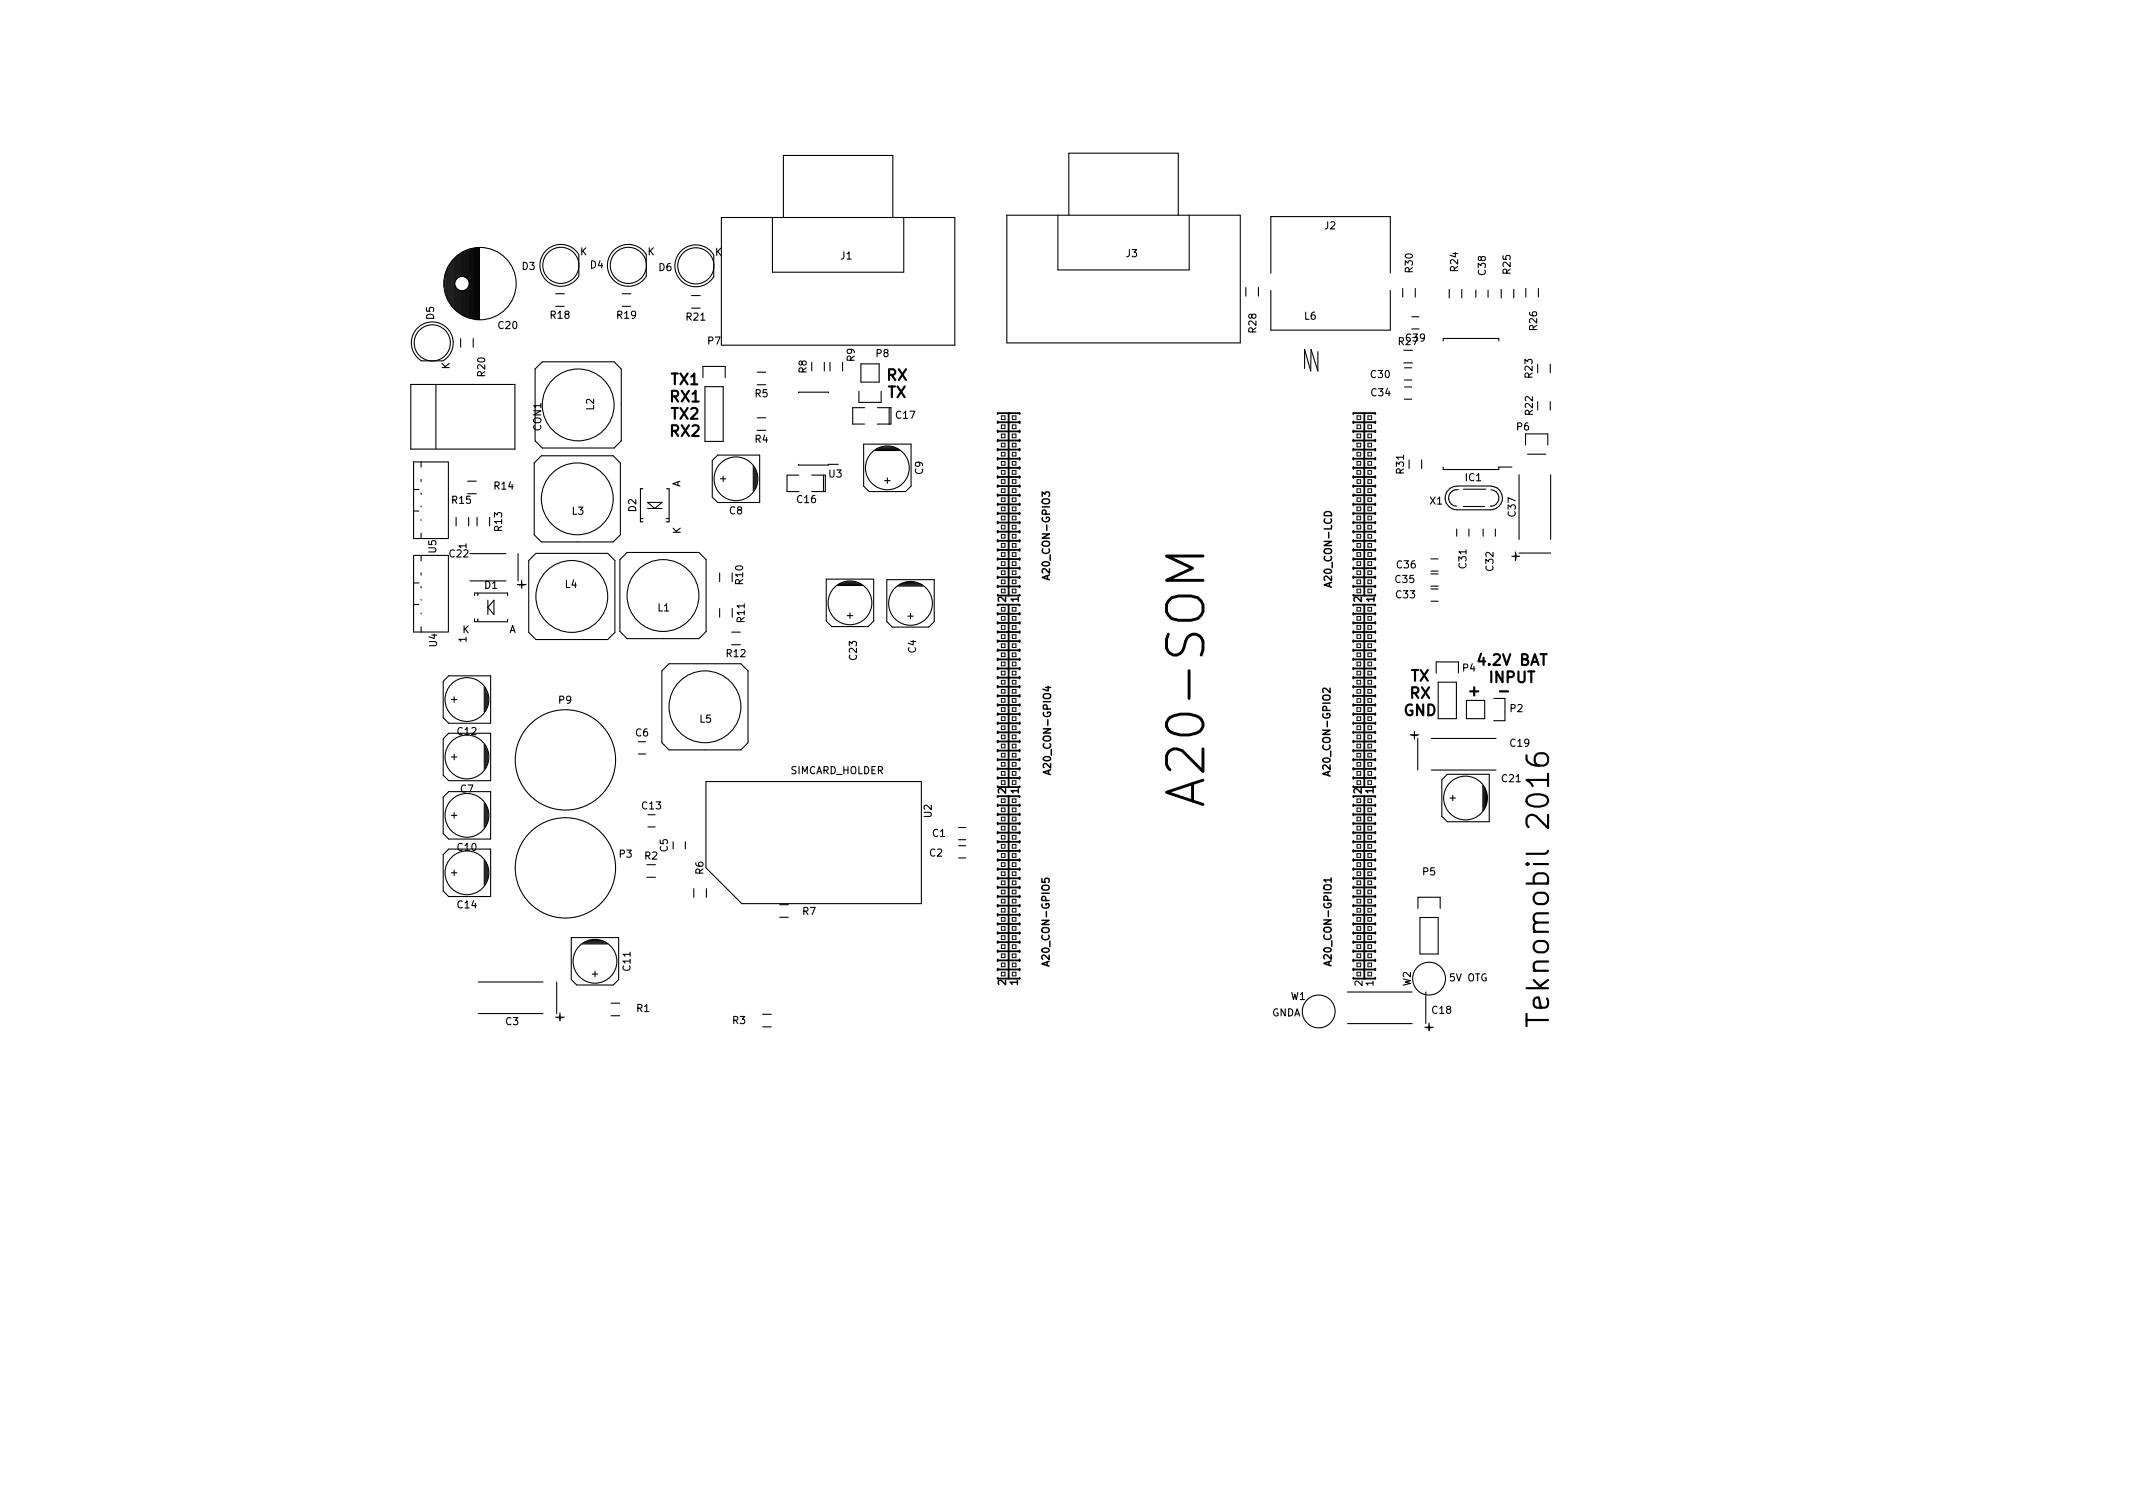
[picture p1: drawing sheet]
<svg xmlns="http://www.w3.org/2000/svg" width="297mm" height="210mm" viewBox="0 0 297 210" stroke-linecap="round" stroke-linejoin="round" font-family="sans-serif">
<defs><g id="words">
<text font-size="7.1" x="167.8" y="110.1" transform="rotate(-90 167.8 110.1)">A20-SOM</text>
<text font-size="4.2" x="215.7" y="140.7" transform="rotate(-90 215.7 140.7)">Teknomobil 2016</text>
<g font-size="2.1">
<text x="93.5" y="53.6">TX1</text>
<text x="123.5" y="53">RX</text>
<text x="93.4" y="56">RX1</text>
<text x="93.5" y="58.4">TX2</text>
<text x="123.6" y="55.4">TX</text>
<text x="93.4" y="60.8">RX2</text>
<text x="196.4" y="94.9">TX</text>
<text x="206" y="92.7">4.2V BAT</text>
<text x="207.4" y="95.1">INPUT</text>
<text x="195.4" y="99.7">GND</text>
<text x="196.3" y="97.3">RX</text>
<text x="205.8" y="96.9">+ -</text>
</g>
<g font-size="1.4">
<text x="80.8" y="35.5">K</text>
<text x="90.2" y="35.5">K</text>
<text x="99.6" y="35.6">K</text>
<text x="156.8" y="35.8">J3</text>
<text x="184.5" y="31.9">J2</text>
<text x="72.7" y="37.6">D3</text>
<text x="82.2" y="37.4">D4</text>
<text x="91.8" y="37.7">D6</text>
<text x="117.1" y="36.1">J1</text>
<text x="196.7" y="37.9" transform="rotate(-90 196.7 37.9)">R30</text>
<text x="203" y="37.7" transform="rotate(-90 203 37.7)">R24</text>
<text x="206.9" y="38.3" transform="rotate(-90 206.9 38.3)">C38</text>
<text x="210.4" y="38.1" transform="rotate(-90 210.4 38.1)">R25</text>
<text x="60.4" y="44.5" transform="rotate(-90 60.4 44.5)">D5</text>
<text x="69.4" y="45.8">C20</text>
<text x="76.7" y="44.4">R18</text>
<text x="86" y="44.4">R19</text>
<text x="95.6" y="44.6">R21</text>
<text x="98.6" y="48">P7</text>
<text x="174.9" y="46.3" transform="rotate(-90 174.9 46.3)">R28</text>
<text x="181.7" y="44.5">L6</text>
<text x="195.8" y="47.6">C39</text>
<text x="214" y="46" transform="rotate(-90 214 46)">R26</text>
<text x="62.6" y="51.4" transform="rotate(-90 62.6 51.4)">K</text>
<text x="67.6" y="52.4" transform="rotate(-90 67.6 52.4)">R20</text>
<text x="112.3" y="51.9" transform="rotate(-90 112.3 51.9)">R8</text>
<text x="119" y="50.3" transform="rotate(-90 119 50.3)">R9</text>
<text x="122" y="49.7">P8</text>
<text x="190.9" y="52.6">C30</text>
<text x="194.8" y="48.1">R27</text>
<text x="213.4" y="52.6" transform="rotate(-90 213.4 52.6)">R23</text>
<text x="75.4" y="60" transform="rotate(-90 75.4 60)">CON1</text>
<text x="82.7" y="57.1" transform="rotate(-90 82.7 57.1)">L2</text>
<text x="105.2" y="55.3">R5</text>
<text x="124.8" y="58.3">C17</text>
<text x="191" y="55.2">C34</text>
<text x="211.2" y="59.9">P6</text>
<text x="213.5" y="57.8" transform="rotate(-90 213.5 57.8)">R22</text>
<text x="105.2" y="61.6">R4</text>
<text x="195.5" y="65.9" transform="rotate(-90 195.5 65.9)">R31</text>
<text x="63" y="70.1">R15</text>
<text x="68.9" y="68.2">R14</text>
<text x="79.7" y="71.7">L3</text>
<text x="88.6" y="71.2" transform="rotate(-90 88.6 71.2)">D2</text>
<text x="94.7" y="67.9" transform="rotate(-90 94.7 67.9)">A</text>
<text x="101.6" y="71.6">C8</text>
<text x="111" y="70">C16</text>
<text x="115.4" y="66.5">U3</text>
<text x="128.5" y="66" transform="rotate(-90 128.5 66)">C9</text>
<text x="199.1" y="70.2">X1</text>
<text x="204.1" y="67">IC1</text>
<text x="211.1" y="71.9" transform="rotate(-90 211.1 71.9)">C37</text>
<text x="60.7" y="77" transform="rotate(-90 60.7 77)">U5</text>
<text x="62.6" y="77.6">C22</text>
<text x="65" y="76.4" transform="rotate(-90 65 76.4)">1</text>
<text x="69.9" y="73.9" transform="rotate(-90 69.9 73.9)">R13</text>
<text x="94.8" y="74.4" transform="rotate(-90 94.8 74.4)">K</text>
<text x="211.5" y="77.9" transform="rotate(-90 211.5 77.9)">+</text>
<text x="67.5" y="82">D1</text>
<text x="72.2" y="81.9">+</text>
<text x="78.7" y="81.9">L4</text>
<text x="103.5" y="81.3" transform="rotate(-90 103.5 81.3)">R10</text>
<text x="140.1" y="83.8" transform="rotate(-90 140.1 83.8)">2</text>
<text x="141.9" y="83.8" transform="rotate(-90 141.9 83.8)">1</text>
<text x="146.2" y="80.2" transform="rotate(-90 146.2 80.2)">A20_CON-GPIO3</text>
<text x="185.5" y="81.4" transform="rotate(-90 185.5 81.4)">A20_CON-LCD</text>
<text x="189.6" y="83.8" transform="rotate(-90 189.6 83.8)">2</text>
<text x="191.4" y="83.8" transform="rotate(-90 191.4 83.8)">1</text>
<text x="194.4" y="81.2">C35</text>
<text x="194.5" y="83.3">C33</text>
<text x="194.6" y="79.1">C36</text>
<text x="204.2" y="79.1" transform="rotate(-90 204.2 79.1)">C31</text>
<text x="208" y="79.5" transform="rotate(-90 208 79.5)">C32</text>
<text x="64.4" y="88.2">K</text>
<text x="65" y="89.4" transform="rotate(-90 65 89.4)">1</text>
<text x="70.9" y="88.1">A</text>
<text x="91.6" y="85.1">L1</text>
<text x="103.7" y="86.6" transform="rotate(-90 103.7 86.6)">R11</text>
<text x="60.9" y="90" transform="rotate(-90 60.9 90)">U4</text>
<text x="101.2" y="91.5">R12</text>
<text x="119.3" y="91.8" transform="rotate(-90 119.3 91.8)">C23</text>
<text x="127.6" y="90.9" transform="rotate(-90 127.6 90.9)">C4</text>
<text x="203.7" y="93.5">P4</text>
<text x="77.8" y="98">P9</text>
<text x="97.5" y="100.6">L5</text>
<text x="210.3" y="99.1">P2</text>
<text x="63.7" y="102.3">C12</text>
<text x="88.5" y="102.5">C6</text>
<text x="110" y="107.8">SIMCARD_HOLDER</text>
<text x="146.4" y="107.4" transform="rotate(-90 146.4 107.4)">A20_CON-GPIO4</text>
<text x="185.3" y="107.6" transform="rotate(-90 185.3 107.6)">A20_CON-GPIO2</text>
<text x="196.6" y="102.8">+</text>
<text x="210.4" y="104">C19</text>
<text x="64.1" y="110.3">C7</text>
<text x="89.5" y="112.7">C13</text>
<text x="129.7" y="113.8" transform="rotate(-90 129.7 113.8)">U2</text>
<text x="140.1" y="110.5" transform="rotate(-90 140.1 110.5)">2</text>
<text x="141.9" y="110.5" transform="rotate(-90 141.9 110.5)">1</text>
<text x="189.6" y="110.5" transform="rotate(-90 189.6 110.5)">2</text>
<text x="191.3" y="110.5" transform="rotate(-90 191.3 110.5)">1</text>
<text x="209.2" y="108.9">C21</text>
<text x="63.7" y="118.5">C10</text>
<text x="86.3" y="119.4">P3</text>
<text x="89.8" y="119.7">R2</text>
<text x="93" y="118.6" transform="rotate(-90 93 118.6)">C5</text>
<text x="129.5" y="119.3">C2</text>
<text x="129.9" y="116.5">C1</text>
<text x="97.9" y="121.7" transform="rotate(-90 97.9 121.7)">R6</text>
<text x="198.2" y="121.9">P5</text>
<text x="63.7" y="126.5">C14</text>
<text x="111.8" y="127.4">R7</text>
<text x="87.8" y="135.1" transform="rotate(-90 87.8 135.1)">C11</text>
<text x="140.1" y="137.2" transform="rotate(-90 140.1 137.2)">2</text>
<text x="141.7" y="137.2" transform="rotate(-90 141.7 137.2)">1</text>
<text x="146.2" y="134" transform="rotate(-90 146.2 134)">A20_CON-GPIO5</text>
<text x="185.4" y="134" transform="rotate(-90 185.4 134)">A20_CON-GPIO1</text>
<text x="189.7" y="137.3" transform="rotate(-90 189.7 137.3)">2</text>
<text x="191.3" y="137.3" transform="rotate(-90 191.3 137.3)">1</text>
<text x="196.5" y="137.3" transform="rotate(-90 196.5 137.3)">W2</text>
<text x="201.9" y="136.6">5V OTG</text>
<text x="70.4" y="142.7">C3</text>
<text x="77.6" y="142.1">+</text>
<text x="88.7" y="140.9">R1</text>
<text x="102" y="142.6">R3</text>
<text x="177.1" y="141.5">GNDA</text>
<text x="179.8" y="139.2">W1</text>
<text x="198.6" y="143.5">+</text>
<text x="199.5" y="141.2">C18</text>
</g>
</g></defs>
<path d="M204.7 96.3h1.2M208.9 96.3h1.1M212.6 105.2a1.19 1.19 0 0 0 1.3 1.4h1.1l.4-.3 .2-.3v-.5l-.3-.5-.3-.1h-.7l-.4 .3-.2 .3v.5l.3 .5 .3 .1M212.6 141.2v1.7" fill="none" stroke="#000" stroke-width=".3"/>
<g fill="none" stroke="#000" stroke-width=".15">
<path d="M61.9 39v1M62 38.2v2.6M62.1 37.8v3.4M62.3 37.4v4.2M62.4 37.1v4.7M62.6 36.9v5.2M62.7 36.7v5.6M62.8 36.5v6M63 36.3v6.4M63.1 36.1v6.7M63.3 36v7M63.4 35.9v3.2"/>
<path d="M63.4 39.8v3.3M63.5 35.7v3.2M63.7 35.6v3.1M63.8 35.5v3.1M64 35.4v3.2M64.1 35.3v3.2M64.2 35.2v3.3M64.4 35.1v3.4M64.5 35.1v3.4M64.7 35v3.5M64.8 34.9v3.7M64.9 34.9v3.8"/>
<path d="M65.1 34.8v4M65.2 34.8v4.2M65.2 40v4.2M65.4 34.7v9.6M65.5 34.7v9.6M65.6 34.6v9.7M65.8 34.6v9.8M65.9 34.6v9.8M66.1 34.6v9.8M66.2 34.5v10M66.3 34.5v10M66.5 34.5v10"/>
<path d="M66.6 34.5v10M66.8 34.5v10M76 34.9a2.92 2.92 0 0 1 4.6 .5v3.1a2.92 2.92 0 0 1-4.3 .8 2.92 2.92 0 0 1-.3-4.4zM85.4 34.9a2.92 2.92 0 0 1 4.6 .5v3.1a2.92 2.92 0 0 1-4.3 .8 2.92 2.92 0 0 1-.3-4.4zM99.4 35.5a2.92 2.92 0 0 0-4.4-.7 2.92 2.92 0 0 0 0 4.4 2.92 2.92 0 0 0 4.4-.7v-3M100.5 30.3h32.5v17.8h-32.5zM107.6 30.3v7.6h18.3v-7.6M109.1 30.3v-8.7h15.2v8.7M140.2 30h32.5v17.7h-32.5zM147.3 30v7.6h18.3v-7.6M148.8 30v-8.7h15.3v8.7M177 38v-7.8h16.6v7.8"/>
<path d="M57.2 53.5h14.5v9h-14.5zM60.7 53.5v9M61.7 50.2a2.92 2.92 0 0 0 .7-4.4 2.92 2.92 0 0 0-4.4 .1 2.92 2.92 0 0 0 .7 4.3h3M63.5 40.1v3.2M63.7 40.2v3.2M63.8 40.3v3.2M64 40.4v3.2M64.1 40.5v3.2M64.1 47.1v1.2M64.2 40.5v3.3M64.4 40.5v3.3M64.5 40.5v3.4"/>
<path d="M64.7 40.4v3.6M64.8 40.4v3.7M64.9 40.3v3.8M65.1 40.2v4M65.9 47.1v1.2M74.5 51.4l1-1h10l1 1v10l-1 1h-10l-1-1zM77.4 40.9h1.2M77.4 42.7h1.2M86.6 40.9h1.2M86.6 42.7h1.2M96.3 41.2h1.2M96.3 42.9h1.2"/>
<path d="M97.9 52.6v-1.6h3.1v1.6M98.2 53.8h2.5v7.7h-2.5zM105.4 58.2h1.2M105.4 59.9h1.2M105.4 51.8h1.2M105.4 53.6h1.2M111.2 54.7v-.1h4.2v.1M113 50.4v1.2M114.8 50.4v1.2M115.6 50.4v1.2M117.3 50.4v1.2M119.6 54.5v1.5h3.1v-1.5"/>
<path d="M119.9 50.7h2.5v2.5h-2.5zM120.4 56.8h-1.7v2.2h1.7M122.2 56.8h1.9v2.2h-1.9M123.8 56.8v2.2M173.5 40v1.2M175.2 40v1.2M177 40.4v5.6h16.6v-5.6M183.5 49v2.7l-.9-3-.1 3-.8-3v2.6M195.3 40.2v1.2M195.5 50.5h1.2M195.5 48.8h1.2M195.6 51.2h1"/>
<path d="M195.6 52.9h1M195.6 55.6h1M195.6 53.9h1M196.6 45.8h1M196.6 44.1h1M197.1 40.2v1.2M201 47.5v-.4h7.7v.4M201.8 40.3v1.2M203.6 40.3v1.2M205.5 40.4v1M207.2 40.4v1M209.1 40.3v1.2"/>
<path d="M210.8 40.3v1.2M212.5 40.2v1.2M214.1 50.7v1.2M214.1 55.9v1.2M214.2 40.2v1.2M215.9 50.7v1.2M215.9 55.9v1.2M57.6 68.2h.7M57.6 71.2h.7M58.6 64.4v.7M58.6 66.8v.3M58.6 68.7v.2"/>
<path d="M58.6 70.5v.1M58.6 72.4v.1M58.6 74.3v.7M58.6 77.4v.7M58.6 79.8v.3M62.4 77.3h-4.8v10.7h4.8M62.4 64.3h-4.8v10.7h4.8M62.4 64.4v10.6M62.4 77.4v10.6M63.5 72v1.2M65.1 67h1.2M65.1 68.8h1.2"/>
<path d="M65.3 72v1.2M65.4 77.1h5M66.4 72v1.2M68.2 72v1.2M72.1 77.1v3.8M74.4 64.5l1-1h10l1 1v10l-1 1h-10l-1-1zM74.6 77.1h10l1 1v10l-1 1h-10l-1-1v-10zM86.3 77.9l1-1h10l1 1v10l-1 1h-10l-1-1zM89.2 72.2h.3M89.5 68.1h-.3v4.6h.3M90.2 70h2l-1 .8zM90.2 70.8h2"/>
<path d="M92.8 72.2h.3M92.8 68.1h.4v4.6h-.4M99.2 64.1l.7-.7h5.9v6.6h-5.9l-.7-.8zM100.2 79.8v1.2M100.3 66.7h.8M100.7 66.3v.8M102 79.8v1.2M104.9 64.9v3.5M105 65v3.3M105.2 65.3v2.8M105.3 65.5v2.3M105.4 65.9v1.5"/>
<path d="M111.2 64.7v.1h4.2v-.1h1.3M111.3 66.2h-1.7v2.2h1.7M113 66.2h1.9v2.2h-1.9M114.7 66.2v2.2M120.3 61.8h6.6v5.9l-.8 .7h-5.1l-.7-.7zM121.8 62.7h3.5M121.9 62.6h3.3M122.2 62.5h2.8M122.4 62.4h2.3M122.8 62.2h1.5M123.2 66.9h.8M123.6 66.5v.8"/>
<path d="M196.2 64v1.2M198 64v1.2M199.3 79.9h1M199.3 77.8h1M199.3 79.5h1M201 65v.4h7.7v-.4h1.9M202.9 73.7v1M203.1 68.2a1.16 1.16 0 0 0-1.4 1 1.16 1.16 0 0 0 1.1 1.3M203.8 70.5h2.9M203.8 68.1h3.1M204.6 73.7v1M206.5 73.7v1"/>
<path d="M207.6 68.2a1.15 1.15 0 0 1 1.1 1.2 1.15 1.15 0 0 1-1.1 1.1M207.6 67.7h-4.6a1.66 1.66 0 0 0-1.8 1.6 1.66 1.66 0 0 0 1.7 1.7h4.7M207.7 67.7a1.65 1.65 0 0 1 1.5 1.7 1.65 1.65 0 0 1-1.6 1.6M208.2 73.7v1M211.5 77h4.4M211.5 66.1v9M212.4 62v-1.6h3.1v1.6M212.7 63.2h2.6M215.9 66.1v9M57.6 81.2h.7M57.6 84.2h.7M58.6 81.7v.2"/>
<path d="M58.6 83.5v.1M58.6 85.4v.1M58.6 87.3v.7M61.7 94.9l.8-.8h5.8v6.6h-5.8l-.8-.8zM62.9 97.4h.7M63.2 97v.8M65.4 80.9h5M66.1 86.2v.4h4.6v-.4M66.1 82.9v-.3h4.6v.3M66.5 82.6v.3M66.5 86.2v.3M67.4 95.6v3.6"/>
<path d="M67.6 95.8v3.3M67.7 96v2.8M67.8 96.3v2.2M67.9 83.6v2M67.9 96.6v1.6M68.8 83.6v2l-.9-1zM92.2 93.4l1-1h10l1 1v10l-1 1h-10l-1-1zM100.2 84.7v1.2M101.9 88h1.2M101.9 89.8h1.2M102 84.7v1.2M115.1 80.6h6.6v5.9l-.8 .7h-5.1l-.7-.7z"/>
<path d="M116.6 81.5h3.5M116.7 81.4h3.3M117 81.3h2.8M117.2 81.1h2.3M117.6 81h1.5M118 85.7h.7M118.4 85.3v.8M123.5 80.7h6.6v5.9l-.8 .7h-5l-.8-.7zM125 81.6h3.6M125.1 81.5h3.3M125.4 81.4h2.8M125.7 81.2h2.2"/>
<path d="M126 81.1h1.6M126.4 85.8h.8M126.8 85.4v.8M199.3 81.6h1M199.3 82h1M199.3 83.7h1M200 93.7v-1.5h3.1v1.5M200.3 95h2.5v5.1h-2.5zM204.2 97.5h2.6v2.6h-2.6zM209.6 97.3v3.1h-1.6M61.7 102.9l.8-.8h5.8v6.6h-5.8l-.8-.8zM61.7 111l.8-.8h5.8v6.6h-5.8l-.8-.7z"/>
<path d="M61.7 119l.8-.8h5.8v6.6h-5.8l-.8-.7zM62.9 105.4h.7M62.9 113.5h.7M63.2 105v.8M63.2 113.2v.7M67.4 103.6v3.6M67.4 111.8v3.5M67.4 119.8v3.5M67.6 103.8v3.3M67.6 111.9v3.3M67.6 119.9v3.3M67.7 104v2.8"/>
<path d="M67.7 112.1v2.8M67.8 104.3v2.2M67.8 112.4v2.3M67.9 104.6v1.6M67.9 112.8v1.5M88.9 103.3h1M88.9 105h1M90.2 113.4h1M90.2 115.1h1M93.7 117.2v1M95.4 117.2v1M98.3 108.8h30v17h-25l-5-5z"/>
<path d="M133.5 115.2h1M133.5 116.9h1M133.5 117.8h1M133.5 119.5h1M197.4 102.8v4.4M199.3 107.2h9M199.3 102.8h9M200.8 108.6l.7-.8h5.9v6.6h-5.9l-.7-.7zM201.9 111.1h.8M202.3 110.7v.8M206.5 109.3v3.6M206.6 109.5v3.3"/>
<path d="M206.8 109.7v2.8M206.9 110v2.3M207 110.4v1.5M62.9 121.5h.7M63.2 121.2v.7M66.6 136.7h9M67.7 120.1v2.8M67.8 120.4v2.3M67.9 120.8v1.5M77.5 136.7v4.4M79.6 130.6h6.6v5.8l-.8 .8h-5.1l-.7-.8zM81.1 131.4h3.5"/>
<path d="M81.2 131.3h3.3M81.5 131.2h2.8M81.7 131.1h2.3M82.1 130.9h1.5M82.5 135.6h.7M82.9 135.2v.8M85.1 139.7h1.2M90.1 122.2h1.2M90.1 120.4h1.2M96.6 123.7v1.2M98.4 123.7v1.2M108.6 126h1.2"/>
<path d="M108.6 127.7h1.2M187.7 138.1h9M197.5 126.5v-1.6h3.1v1.6M197.7 127.8h2.6v5h-2.6zM198.6 138.1v4.4M66.6 141.1h9M85.1 141.4h1.2M106.2 141.2h1.2M106.2 143h1.2M187.7 142.5h9"/>
<circle cx="64.3" cy="39.5" r="1"/>
<circle cx="66.8" cy="39.5" r="5"/>
<circle cx="78.1" cy="37" r="2.52"/>
<circle cx="87.5" cy="37" r="2.52"/>
<circle cx="96.9" cy="37" r="2.52"/>
<circle cx="60.2" cy="47.7" r="2.52"/>
<circle cx="80.5" cy="56.4" r="5"/>
<circle cx="80.4" cy="69.5" r="5"/>
<circle cx="102.5" cy="66.7" r="3"/>
<circle cx="123.6" cy="65.1" r="3"/>
<circle cx="65" cy="97.4" r="3"/>
<circle cx="79.6" cy="83.1" r="5"/>
<circle cx="92.3" cy="82.9" r="5"/>
<circle cx="98.2" cy="98.4" r="5"/>
<circle cx="118.4" cy="83.9" r="3"/>
<circle cx="126.8" cy="84" r="3"/>
<circle cx="65" cy="105.4" r="3"/>
<circle cx="65" cy="113.5" r="3"/>
<circle cx="78.7" cy="105.8" r="7"/>
<circle cx="204.1" cy="111.1" r="3"/>
<circle cx="65" cy="121.5" r="3"/>
<circle cx="78.7" cy="120.8" r="7"/>
<circle cx="82.9" cy="133.9" r="3"/>
<circle cx="199" cy="136.3" r="2.29"/>
<circle cx="183.6" cy="140.8" r="2.29"/>
</g>
<g fill="none" stroke="#000" stroke-width=".14">
<path d="M139.4 57.9h.6v.5h-.6zM139.4 59.2h.6v.5h-.6zM141 57.9h.5v.5h-.5zM141 59.2h.5v.5h-.5zM189 57.9h.5v.5h-.5zM189 59.2h.5v.5h-.5zM190.5 57.9h.5v.5h-.5zM190.5 59.2h.5v.5h-.5zM139.4 60.4h.6v.6h-.6zM139.4 61.7h.6v.5h-.6zM139.4 63h.6v.5h-.6zM139.4 64.3h.6v.5h-.6z"/>
<path d="M139.4 65.5h.6v.5h-.6zM139.4 66.8h.6v.5h-.6zM139.4 68.1h.6v.5h-.6zM139.4 69.3h.6v.5h-.6zM139.4 70.6h.6v.5h-.6zM139.4 71.9h.6v.5h-.6zM139.4 73.1h.6v.6h-.6zM139.4 74.4h.6v.5h-.6zM139.4 75.7h.6v.5h-.6zM139.4 77h.6v.5h-.6zM139.4 78.2h.6v.5h-.6zM139.4 79.5h.6v.5h-.6z"/>
<path d="M141 60.4h.5v.6h-.5zM141 61.7h.5v.5h-.5zM141 63h.5v.5h-.5zM141 64.3h.5v.5h-.5zM141 65.5h.5v.5h-.5zM141 66.8h.5v.5h-.5zM141 68.1h.5v.5h-.5zM141 69.3h.5v.5h-.5zM141 70.6h.5v.5h-.5zM141 71.9h.5v.5h-.5zM141 73.1h.5v.6h-.5zM141 74.4h.5v.5h-.5z"/>
<path d="M141 75.7h.5v.5h-.5zM141 77h.5v.5h-.5zM141 78.2h.5v.5h-.5zM141 79.5h.5v.5h-.5zM189 60.4h.5v.6h-.5zM189 61.7h.5v.5h-.5zM189 63h.5v.5h-.5zM189 64.3h.5v.5h-.5zM189 65.5h.5v.5h-.5zM189 66.8h.5v.5h-.5zM189 68.1h.5v.5h-.5zM189 69.3h.5v.5h-.5z"/>
<path d="M189 70.6h.5v.5h-.5zM189 71.9h.5v.5h-.5zM189 73.1h.5v.6h-.5zM189 74.4h.5v.5h-.5zM189 75.7h.5v.5h-.5zM189 77h.5v.5h-.5zM189 78.2h.5v.5h-.5zM189 79.5h.5v.5h-.5zM190.5 60.4h.5v.6h-.5zM190.5 61.7h.5v.5h-.5zM190.5 63h.5v.5h-.5zM190.5 64.3h.5v.5h-.5z"/>
<path d="M190.5 65.5h.5v.5h-.5zM190.5 66.8h.5v.5h-.5zM190.5 68.1h.5v.5h-.5zM190.5 69.3h.5v.5h-.5zM190.5 70.6h.5v.5h-.5zM190.5 71.9h.5v.5h-.5zM190.5 73.1h.5v.6h-.5zM190.5 74.4h.5v.5h-.5zM190.5 75.7h.5v.5h-.5zM190.5 77h.5v.5h-.5zM190.5 78.2h.5v.5h-.5zM190.5 79.5h.5v.5h-.5z"/>
<path d="M139.4 80.8h.6v.5h-.6zM139.4 82h.6v.5h-.6zM139.4 84.6h.6v.5h-.6zM139.4 85.8h.6v.6h-.6zM139.4 87.1h.6v.5h-.6zM139.4 88.4h.6v.5h-.6zM139.4 89.7h.6v.5h-.6zM139.4 90.9h.6v.5h-.6zM139.4 92.2h.6v.5h-.6zM139.4 93.5h.6v.5h-.6zM139.4 94.7h.6v.5h-.6zM139.4 96h.6v.5h-.6z"/>
<path d="M139.4 97.3h.6v.5h-.6zM139.4 98.5h.6v.6h-.6zM139.4 99.8h.6v.5h-.6zM141 99.8h.5v.5h-.5zM141 98.5h.5v.6h-.5zM141 97.3h.5v.5h-.5zM141 96h.5v.5h-.5zM141 94.7h.5v.5h-.5zM141 93.5h.5v.5h-.5zM141 92.2h.5v.5h-.5zM141 90.9h.5v.5h-.5zM141 89.7h.5v.5h-.5z"/>
<path d="M141 88.4h.5v.5h-.5zM141 87.1h.5v.5h-.5zM141 85.8h.5v.6h-.5zM141 84.6h.5v.5h-.5zM141 80.8h.5v.5h-.5zM141 82h.5v.5h-.5zM189 80.8h.5v.5h-.5zM189 82h.5v.5h-.5zM189 84.6h.5v.5h-.5zM189 85.8h.5v.6h-.5zM189 87.1h.5v.5h-.5zM189 88.4h.5v.5h-.5z"/>
<path d="M189 89.7h.5v.5h-.5zM189 90.9h.5v.5h-.5zM189 92.2h.5v.5h-.5zM189 93.5h.5v.5h-.5zM189 94.7h.5v.5h-.5zM189 96h.5v.5h-.5zM189 97.3h.5v.5h-.5zM189 98.5h.5v.6h-.5zM189 99.8h.5v.5h-.5zM190.5 80.8h.5v.5h-.5zM190.5 82h.5v.5h-.5zM190.5 84.6h.5v.5h-.5z"/>
<path d="M190.5 85.8h.5v.6h-.5zM190.5 87.1h.5v.5h-.5zM190.5 88.4h.5v.5h-.5zM190.5 89.7h.5v.5h-.5zM190.5 90.9h.5v.5h-.5zM190.5 92.2h.5v.5h-.5zM190.5 93.5h.5v.5h-.5zM190.5 94.7h.5v.5h-.5zM190.5 96h.5v.5h-.5zM190.5 97.3h.5v.5h-.5zM190.5 98.5h.5v.6h-.5zM190.5 99.8h.5v.5h-.5z"/>
<path d="M139.4 118.9h.6v.5h-.6zM139.4 117.6h.6v.5h-.6zM139.4 116.3h.6v.5h-.6zM139.4 115.1h.6v.5h-.6zM139.4 113.8h.6v.5h-.6zM139.4 112.5h.6v.5h-.6zM139.4 111.2h.6v.6h-.6zM139.4 101.1h.6v.5h-.6zM139.4 102.4h.6v.5h-.6zM139.4 103.6h.6v.5h-.6zM139.4 104.9h.6v.5h-.6zM139.4 106.2h.6v.5h-.6z"/>
<path d="M139.4 107.4h.6v.5h-.6zM139.4 108.7h.6v.5h-.6zM141 118.9h.5v.5h-.5zM141 117.6h.5v.5h-.5zM141 116.3h.5v.5h-.5zM141 115.1h.5v.5h-.5zM141 113.8h.5v.5h-.5zM141 112.5h.5v.5h-.5zM141 111.2h.5v.6h-.5zM141 108.7h.5v.5h-.5zM141 107.4h.5v.5h-.5zM141 106.2h.5v.5h-.5z"/>
<path d="M141 104.9h.5v.5h-.5zM141 103.6h.5v.5h-.5zM141 102.4h.5v.5h-.5zM141 101.1h.5v.5h-.5zM189 101.1h.5v.5h-.5zM189 102.4h.5v.5h-.5zM189 103.6h.5v.5h-.5zM189 104.9h.5v.5h-.5zM189 106.2h.5v.5h-.5zM189 107.4h.5v.5h-.5zM189 108.7h.5v.5h-.5zM189 111.2h.5v.6h-.5z"/>
<path d="M189 112.5h.5v.5h-.5zM189 113.8h.5v.5h-.5zM189 115.1h.5v.5h-.5zM189 116.3h.5v.5h-.5zM189 117.6h.5v.5h-.5zM189 118.9h.5v.5h-.5zM190.5 118.9h.5v.5h-.5zM190.5 117.6h.5v.5h-.5zM190.5 116.3h.5v.5h-.5zM190.5 115.1h.5v.5h-.5zM190.5 113.8h.5v.5h-.5zM190.5 112.5h.5v.5h-.5z"/>
<path d="M190.5 111.2h.5v.6h-.5zM190.5 101.1h.5v.5h-.5zM190.5 102.4h.5v.5h-.5zM190.5 103.6h.5v.5h-.5zM190.5 104.9h.5v.5h-.5zM190.5 106.2h.5v.5h-.5zM190.5 107.4h.5v.5h-.5zM190.5 108.7h.5v.5h-.5zM139.4 135.4h.6v.5h-.6zM139.4 134.1h.6v.5h-.6zM139.4 132.8h.6v.5h-.6zM139.4 131.6h.6v.5h-.6z"/>
<path d="M139.4 130.3h.6v.5h-.6zM139.4 129h.6v.5h-.6zM139.4 127.8h.6v.5h-.6zM139.4 126.5h.6v.5h-.6zM139.4 125.2h.6v.5h-.6zM139.4 123.9h.6v.6h-.6zM139.4 122.7h.6v.5h-.6zM139.4 121.4h.6v.5h-.6zM139.4 120.1h.6v.5h-.6zM141 135.4h.5v.5h-.5zM141 134.1h.5v.5h-.5zM141 132.8h.5v.5h-.5z"/>
<path d="M141 131.6h.5v.5h-.5zM141 130.3h.5v.5h-.5zM141 129h.5v.5h-.5zM141 127.8h.5v.5h-.5zM141 126.5h.5v.5h-.5zM141 125.2h.5v.5h-.5zM141 123.9h.5v.6h-.5zM141 122.7h.5v.5h-.5zM141 121.4h.5v.5h-.5zM141 120.1h.5v.5h-.5zM189 120.1h.5v.5h-.5zM189 121.4h.5v.5h-.5z"/>
<path d="M189 122.7h.5v.5h-.5zM189 123.9h.5v.6h-.5zM189 125.2h.5v.5h-.5zM189 126.5h.5v.5h-.5zM189 127.8h.5v.5h-.5zM189 129h.5v.5h-.5zM189 130.3h.5v.5h-.5zM189 131.6h.5v.5h-.5zM189 132.8h.5v.5h-.5zM189 134.1h.5v.5h-.5zM189 135.4h.5v.5h-.5zM190.5 135.4h.5v.5h-.5z"/>
<path d="M190.5 134.1h.5v.5h-.5zM190.5 132.8h.5v.5h-.5zM190.5 131.6h.5v.5h-.5zM190.5 130.3h.5v.5h-.5zM190.5 129h.5v.5h-.5zM190.5 127.8h.5v.5h-.5zM190.5 126.5h.5v.5h-.5zM190.5 125.2h.5v.5h-.5zM190.5 123.9h.5v.6h-.5zM190.5 122.7h.5v.5h-.5zM190.5 121.4h.5v.5h-.5zM190.5 120.1h.5v.5h-.5z"/>
</g>
<g fill="none" stroke="#000" stroke-width=".25">
<path d="M138.9 57.7v-.2h3.1v.2M138.9 58.7v.2M138.9 59.9v.3M138.9 58.8h3.1M140.5 57.5v25.4M142 58.7v.2M142 59.9v.3M188.5 57.7v-.2h3v.2M188.5 58.7v.2M188.5 59.9v.3M188.5 58.8h3M190 57.5v25.4"/>
<path d="M191.5 58.7v.2M191.5 59.9v.3M138.9 61.2v.3M138.9 62.5v.2M138.9 63.7v.3M138.9 65v.3M138.9 66.3v.2M138.9 67.6v.2M138.9 68.8v.3M138.9 70.1v.3M138.9 71.4v.2M138.9 72.6v.3"/>
<path d="M138.9 73.9v.3M138.9 75.2v.2M138.9 76.4v.3M138.9 77.7v.3M138.9 79v.2M138.9 79.1h3.1M138.9 77.8h3.1M138.9 76.6h3.1M138.9 75.3h3.1M138.9 74h3.1M138.9 72.8h3.1M138.9 71.5h3.1"/>
<path d="M138.9 70.2h3.1M138.9 69h3.1M138.9 67.7h3.1M138.9 66.4h3.1M138.9 65.1h3.1M138.9 63.9h3.1M138.9 62.6h3.1M138.9 61.3h3.1M138.9 60.1h3.1M142 61.2v.3M142 62.5v.2M142 63.7v.3"/>
<path d="M142 65v.3M142 66.3v.2M142 67.6v.2M142 68.8v.3M142 70.1v.3M142 71.4v.2M142 72.6v.3M142 73.9v.3M142 75.2v.2M142 76.4v.3M142 77.7v.3M142 79v.2"/>
<path d="M188.5 61.2v.3M188.5 62.5v.2M188.5 63.7v.3M188.5 65v.3M188.5 66.3v.2M188.5 67.6v.2M188.5 68.8v.3M188.5 70.1v.3M188.5 71.4v.2M188.5 72.6v.3M188.5 73.9v.3M188.5 75.2v.2"/>
<path d="M188.5 76.4v.3M188.5 77.7v.3M188.5 79v.2M188.5 79.1h3M188.5 77.8h3M188.5 76.6h3M188.5 75.3h3M188.5 74h3M188.5 72.8h3M188.5 71.5h3M188.5 70.2h3M188.5 69h3"/>
<path d="M188.5 67.7h3M188.5 66.4h3M188.5 65.1h3M188.5 63.9h3M188.5 62.6h3M188.5 61.3h3M188.5 60.1h3M191.5 61.2v.3M191.5 62.5v.2M191.5 63.7v.3M191.5 65v.3M191.5 66.3v.2"/>
<path d="M191.5 67.6v.2M191.5 68.8v.3M191.5 70.1v.3M191.5 71.4v.2M191.5 72.6v.3M191.5 73.9v.3M191.5 75.2v.2M191.5 76.4v.3M191.5 77.7v.3M191.5 79v.2M138.9 80.3v.2M138.9 81.5v.3"/>
<path d="M138.9 84.2v.1M138.9 85.3v.3M138.9 86.6v.3M138.9 87.9v.2M138.9 89.1v.3M138.9 90.4v.3M138.9 91.7v.2M138.9 93v.2M138.9 94.2v.3M138.9 95.5v.3M138.9 96.8v.2M138.9 98v.3"/>
<path d="M138.9 99.3v.3M138.9 99.4h3.1M138.9 98.2h3.1M138.9 96.9h3.1M138.9 95.6h3.1M138.9 94.4h3.1M138.9 93.1h3.1M138.9 91.8h3.1M138.9 90.5h3.1M138.9 89.3h3.1M138.9 88h3.1M138.9 86.7h3.1"/>
<path d="M138.9 85.5h3.1M138.9 81.7h3.1M138.9 80.4h3.1M140.5 84.2v25.4M142 80.3v.2M142 81.5v.3M142 84.2v.1M142 85.3v.3M142 86.6v.3M142 87.9v.2M142 89.1v.3M142 90.4v.3"/>
<path d="M142 91.7v.2M142 93v.2M142 94.2v.3M142 95.5v.3M142 96.8v.2M142 98v.3M142 99.3v.3M188.5 80.3v.2M188.5 81.5v.3M188.5 84.2v.1M188.5 85.3v.3M188.5 86.6v.3"/>
<path d="M188.5 87.9v.2M188.5 89.1v.3M188.5 90.4v.3M188.5 91.7v.2M188.5 93v.2M188.5 94.2v.3M188.5 95.5v.3M188.5 96.8v.2M188.5 98v.3M188.5 99.3v.3M188.5 99.4h3M188.5 98.2h3"/>
<path d="M188.5 96.9h3M188.5 95.6h3M188.5 94.4h3M188.5 93.1h3M188.5 91.8h3M188.5 90.5h3M188.5 89.3h3M188.5 88h3M188.5 86.7h3M188.5 85.5h3M188.5 81.7h3M188.5 80.4h3"/>
<path d="M190 84.2v25.4M191.5 80.3v.2M191.5 81.5v.3M191.5 84.2v.1M191.5 85.3v.3M191.5 86.6v.3M191.5 87.9v.2M191.5 89.1v.3M191.5 90.4v.3M191.5 91.7v.2M191.5 93v.2M191.5 94.2v.3"/>
<path d="M191.5 95.5v.3M191.5 96.8v.2M191.5 98v.3M191.5 99.3v.3M138.9 119.8h3.1M138.9 118.5h3.1M138.9 117.2h3.1M138.9 115.9h3.1M138.9 114.7h3.1M138.9 113.4h3.1M138.9 112.1h3.1M138.9 100.6v.2"/>
<path d="M138.9 101.8v.3M138.9 103.1v.3M138.9 104.4v.2M138.9 105.7v.2M138.9 106.9v.3M138.9 108.2v.3M138.9 110.9v.1M138.9 112v.3M138.9 113.3v.2M138.9 114.5v.3M138.9 115.8v.3M138.9 117.1v.2"/>
<path d="M138.9 118.4v.2M138.9 119.6v.3M138.9 108.3h3.1M138.9 107.1h3.1M138.9 105.8h3.1M138.9 104.5h3.1M138.9 103.2h3.1M138.9 102h3.1M138.9 100.7h3.1M140.5 110.9v25.4M142 100.6v.2M142 101.8v.3"/>
<path d="M142 103.1v.3M142 104.4v.2M142 105.7v.2M142 106.9v.3M142 108.2v.3M142 110.9v.1M142 112v.3M142 113.3v.2M142 114.5v.3M142 115.8v.3M142 117.1v.2M142 118.4v.2"/>
<path d="M142 119.6v.3M188.5 100.6v.2M188.5 101.8v.3M188.5 103.1v.3M188.5 104.4v.2M188.5 105.7v.2M188.5 106.9v.3M188.5 108.2v.3M188.5 110.9v.1M188.5 112v.3M188.5 113.3v.2M188.5 114.5v.3"/>
<path d="M188.5 115.8v.3M188.5 117.1v.2M188.5 118.4v.2M188.5 119.6v.3M188.5 119.8h3M188.5 118.5h3M188.5 117.2h3M188.5 115.9h3M188.5 114.7h3M188.5 113.4h3M188.5 112.1h3M188.5 108.3h3"/>
<path d="M188.5 107.1h3M188.5 105.8h3M188.5 104.5h3M188.5 103.2h3M188.5 102h3M188.5 100.7h3M190 110.9v25.4h1.5v-.2M191.5 100.6v.2M191.5 101.8v.3M191.5 103.1v.3M191.5 104.4v.2M191.5 105.7v.2"/>
<path d="M191.5 106.9v.3M191.5 108.2v.3M191.5 110.9v.1M191.5 112v.3M191.5 113.3v.2M191.5 114.5v.3M191.5 115.8v.3M191.5 117.1v.2M191.5 118.4v.2M191.5 119.6v.3M138.9 135h3.1M138.9 133.7h3.1"/>
<path d="M138.9 132.5h3.1M138.9 131.2h3.1M138.9 129.9h3.1M138.9 128.6h3.1M138.9 127.4h3.1M138.9 126.1h3.1M138.9 124.8h3.1M138.9 123.6h3.1M138.9 122.3h3.1M138.9 121h3.1M138.9 120.9v.3M138.9 122.2v.2"/>
<path d="M138.9 123.4v.3M138.9 124.7v.3M138.9 126v.2M138.9 127.2v.3M138.9 128.5v.3M138.9 129.8v.2M138.9 131.1v.2M138.9 132.3v.3M138.9 133.6v.3M138.9 134.9v.2M142 120.9v.3M142 122.2v.2"/>
<path d="M142 123.4v.3M142 124.7v.3M142 126v.2M142 127.2v.3M142 128.5v.3M142 129.8v.2M142 131.1v.2M142 132.3v.3M142 133.6v.3M142 134.9v.2M188.5 120.9v.3M188.5 122.2v.2"/>
<path d="M188.5 123.4v.3M188.5 124.7v.3M188.5 126v.2M188.5 127.2v.3M188.5 128.5v.3M188.5 129.8v.2M188.5 131.1v.2M188.5 132.3v.3M188.5 133.6v.3M188.5 134.9v.2M188.5 135h3M188.5 133.7h3"/>
<path d="M188.5 132.5h3M188.5 131.2h3M188.5 129.9h3M188.5 128.6h3M188.5 127.4h3M188.5 126.1h3M188.5 124.8h3M188.5 123.6h3M188.5 122.3h3M188.5 121h3M191.5 120.9v.3M191.5 122.2v.2"/>
<path d="M191.5 123.4v.3M191.5 124.7v.3M191.5 126v.2M191.5 127.2v.3M191.5 128.5v.3M191.5 129.8v.2M191.5 131.1v.2M191.5 132.3v.3M191.5 133.6v.3M191.5 134.9v.2"/>
</g>
<path d="M146 95.6v.6l-.8-.2M146.2 80.1l-1.1 .3 1.1 .3M146.3 107.2l-1 .3 1 .4M185.2 107.4l-1 .3 1 .4M146.1 133.9l-1 .3 1 .3M185.4 133.8l-1 .3 1 .4M185.4 122.2v.6" fill="none" stroke="#000" stroke-width=".2"/>
<use href="#words"/>
</svg>
